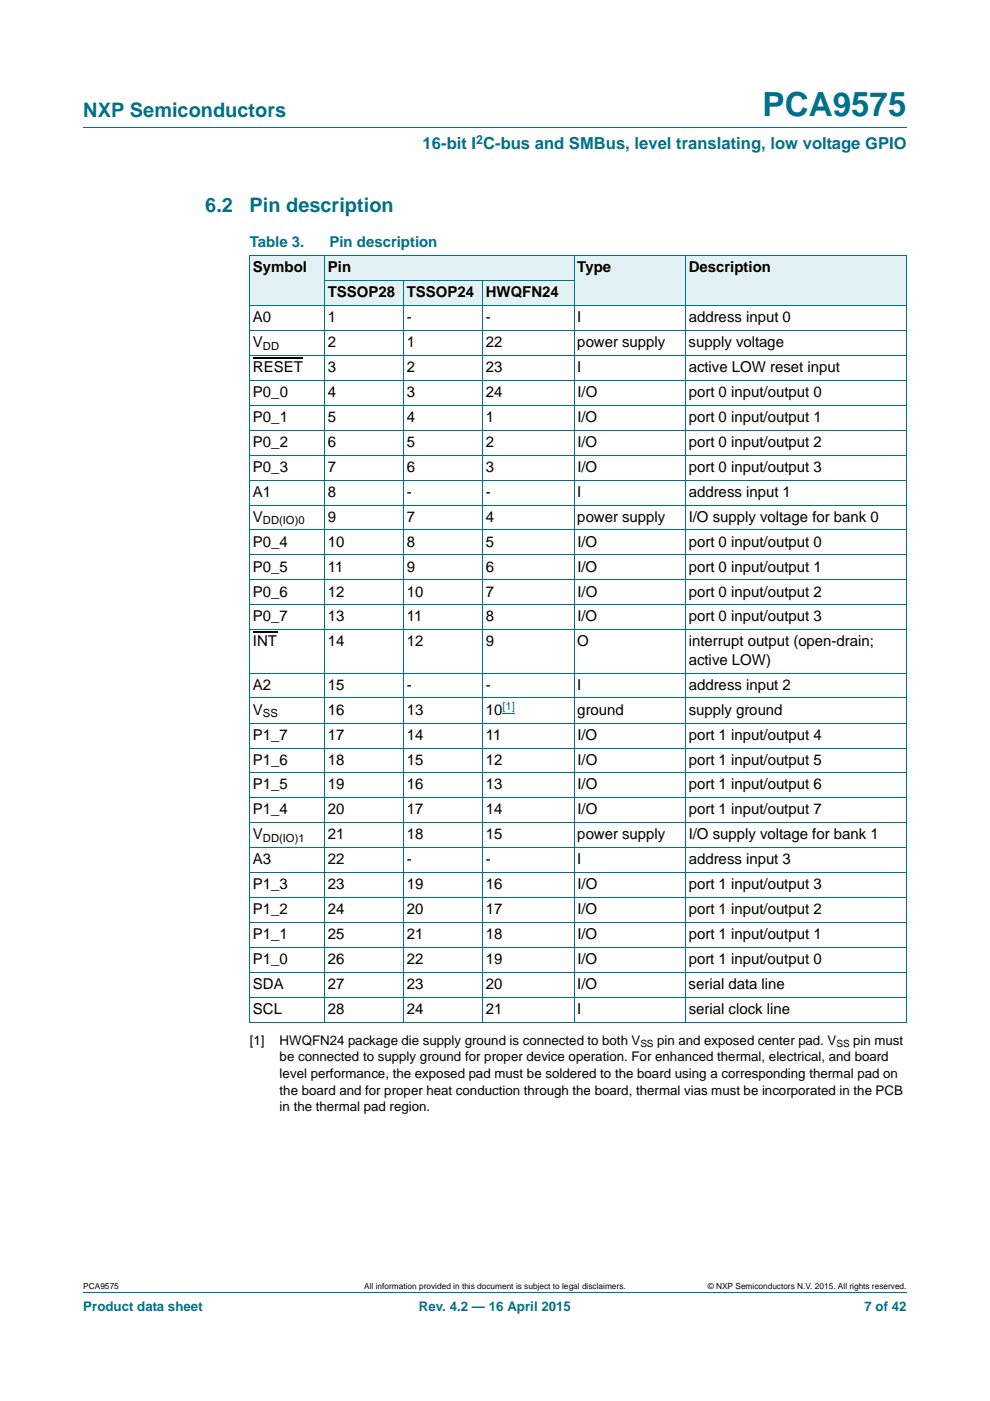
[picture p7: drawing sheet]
<svg xmlns="http://www.w3.org/2000/svg" width="210mm" height="297mm" viewBox="0 0 210 297" stroke-linecap="round" stroke-linejoin="round" font-family="sans-serif">
<defs><g id="words">
<text font-size="7" fill="#00718a" x="161.7" y="24.6">PCA9575</text>
<g font-size="4.2" fill="#00718a">
<text x="17.7" y="24.9">NXP Semiconductors</text>
<text x="43.5" y="45">6.2</text>
<text x="52.9" y="45">Pin description</text>
</g>
<text font-size="3.5" fill="#00718a" x="89.6" y="31.6">16-bit I C-bus and SMBus, level translating, low voltage GPIO</text>
<g font-size="3.2" fill="#00718a">
<text x="53" y="52.4">Table 3.</text>
<text x="69.9" y="52.4">Pin description</text>
</g>
<g font-size="3.2">
<text x="53.7" y="57.7">Symbol</text>
<text x="69.5" y="57.7">Pin</text>
<text x="122.4" y="57.7">Type</text>
<text x="146.1" y="57.7">Description</text>
<text x="69.5" y="63">TSSOP28</text>
<text x="86.3" y="63">TSSOP24</text>
<text x="103" y="63">HWQFN24</text>
<text x="53.7" y="68.3">A0</text>
<text x="69.5" y="68.3">1</text>
<text x="86.3" y="68.3">-</text>
<text x="103" y="68.3">-</text>
<text x="122.4" y="68.3">I</text>
<text x="146.1" y="68.3">address input 0</text>
<text x="53.7" y="73.6">V</text>
<text x="69.5" y="73.6">2</text>
<text x="86.3" y="73.6">1</text>
<text x="103" y="73.6">22</text>
<text x="122.4" y="73.6">power supply</text>
<text x="146.1" y="73.6">supply voltage</text>
<text x="53.7" y="78.8">RESET</text>
<text x="69.5" y="78.8">3</text>
<text x="86.3" y="78.8">2</text>
<text x="103" y="78.8">23</text>
<text x="122.4" y="78.8">I</text>
<text x="146.1" y="78.8">active LOW reset input</text>
<text x="53.7" y="84.1">P0_0</text>
<text x="53.7" y="89.4">P0_1</text>
<text x="69.5" y="84.1">4</text>
<text x="69.5" y="89.4">5</text>
<text x="86.3" y="84.1">3</text>
<text x="86.3" y="89.4">4</text>
<text x="103" y="84.1">24</text>
<text x="103" y="89.4">1</text>
<text x="122.5" y="89.4">I/O</text>
<text x="122.5" y="84.1">I/O</text>
<text x="146.1" y="89.4">port 0 input/output 1</text>
<text x="146.1" y="84.1">port 0 input/output 0</text>
<text x="53.7" y="94.7">P0_2</text>
<text x="69.5" y="94.7">6</text>
<text x="86.3" y="94.7">5</text>
<text x="103" y="94.7">2</text>
<text x="122.5" y="94.7">I/O</text>
<text x="146.1" y="94.7">port 0 input/output 2</text>
<text x="53.7" y="100">P0_3</text>
<text x="69.5" y="100">7</text>
<text x="86.3" y="100">6</text>
<text x="103" y="100">3</text>
<text x="122.5" y="100">I/O</text>
<text x="146.1" y="100">port 0 input/output 3</text>
<text x="53.7" y="105.3">A1</text>
<text x="69.5" y="105.3">8</text>
<text x="86.3" y="105.3">-</text>
<text x="103" y="105.3">-</text>
<text x="122.4" y="105.3">I</text>
<text x="146.1" y="105.3">address input 1</text>
<text x="53.7" y="110.6">V</text>
<text x="69.5" y="110.6">9</text>
<text x="86.3" y="110.6">7</text>
<text x="103" y="110.6">4</text>
<text x="122.4" y="110.6">power supply</text>
<text x="146.1" y="110.6">I/O supply voltage for bank 0</text>
<text x="53.7" y="115.9">P0_4</text>
<text x="69.5" y="115.9">10</text>
<text x="86.3" y="115.9">8</text>
<text x="103" y="115.9">5</text>
<text x="122.5" y="115.9">I/O</text>
<text x="146.1" y="115.9">port 0 input/output 0</text>
<text x="53.7" y="121.2">P0_5</text>
<text x="69.5" y="121.2">11</text>
<text x="86.3" y="121.2">9</text>
<text x="103" y="121.2">6</text>
<text x="122.5" y="121.2">I/O</text>
<text x="146.1" y="121.2">port 0 input/output 1</text>
<text x="53.7" y="126.5">P0_6</text>
<text x="53.7" y="131.8">P0_7</text>
<text x="69.5" y="126.5">12</text>
<text x="69.5" y="131.8">13</text>
<text x="86.3" y="126.5">10</text>
<text x="86.3" y="131.8">11</text>
<text x="103" y="131.8">8</text>
<text x="103.1" y="126.5">7</text>
<text x="122.5" y="131.8">I/O</text>
<text x="122.5" y="126.5">I/O</text>
<text x="146.1" y="131.8">port 0 input/output 3</text>
<text x="146.1" y="126.5">port 0 input/output 2</text>
<text x="53.7" y="137.1">INT</text>
<text x="69.5" y="137.1">14</text>
<text x="86.3" y="137.1">12</text>
<text x="103" y="137.1">9</text>
<text x="122.5" y="137.1">O</text>
<text x="146.1" y="137.1">interrupt output (open-drain;</text>
<text x="146.1" y="140.9">active LOW)</text>
<text x="53.7" y="146.2">A2</text>
<text x="69.5" y="146.2">15</text>
<text x="86.3" y="146.2">-</text>
<text x="103" y="146.2">-</text>
<text x="122.4" y="146.2">I</text>
<text x="146.1" y="146.2">address input 2</text>
<text x="53.7" y="151.5">V</text>
<text x="69.5" y="151.5">16</text>
<text x="86.3" y="151.5">13</text>
<text x="103" y="151.5">10</text>
<text x="122.4" y="151.5">ground</text>
<text x="146.1" y="151.5">supply ground</text>
<text x="53.7" y="156.8">P1_7</text>
<text x="69.5" y="156.8">17</text>
<text x="86.3" y="156.8">14</text>
<text x="103" y="156.8">11</text>
<text x="122.5" y="156.8">I/O</text>
<text x="146.1" y="156.8">port 1 input/output 4</text>
<text x="53.7" y="162.1">P1_6</text>
<text x="53.7" y="167.4">P1_5</text>
<text x="69.5" y="162.1">18</text>
<text x="69.5" y="167.4">19</text>
<text x="86.3" y="162.1">15</text>
<text x="86.3" y="167.4">16</text>
<text x="103" y="162.1">12</text>
<text x="103" y="167.4">13</text>
<text x="122.5" y="162.1">I/O</text>
<text x="122.5" y="167.4">I/O</text>
<text x="146.1" y="162.1">port 1 input/output 5</text>
<text x="146.1" y="167.4">port 1 input/output 6</text>
<text x="53.7" y="172.7">P1_4</text>
<text x="69.5" y="172.7">20</text>
<text x="86.3" y="172.7">17</text>
<text x="103" y="172.7">14</text>
<text x="122.5" y="172.7">I/O</text>
<text x="146.1" y="172.7">port 1 input/output 7</text>
<text x="53.7" y="178">V</text>
<text x="69.5" y="178">21</text>
<text x="86.3" y="178">18</text>
<text x="103" y="178">15</text>
<text x="122.5" y="178">power supply</text>
<text x="146.1" y="178">I/O supply voltage for bank 1</text>
<text x="53.7" y="183.3">A3</text>
<text x="69.5" y="183.3">22</text>
<text x="86.3" y="183.3">-</text>
<text x="103" y="183.3">-</text>
<text x="122.4" y="183.3">I</text>
<text x="146.1" y="183.3">address input 3</text>
<text x="53.7" y="188.6">P1_3</text>
<text x="69.5" y="188.6">23</text>
<text x="86.3" y="188.6">19</text>
<text x="103" y="188.6">16</text>
<text x="122.5" y="188.6">I/O</text>
<text x="146.1" y="188.6">port 1 input/output 3</text>
<text x="53.7" y="193.8">P1_2</text>
<text x="69.5" y="193.8">24</text>
<text x="86.3" y="193.8">20</text>
<text x="103" y="193.8">17</text>
<text x="122.5" y="193.8">I/O</text>
<text x="146.1" y="193.8">port 1 input/output 2</text>
<text x="53.7" y="199.1">P1_1</text>
<text x="69.5" y="199.1">25</text>
<text x="86.3" y="199.1">21</text>
<text x="103" y="199.1">18</text>
<text x="122.5" y="199.1">I/O</text>
<text x="146.1" y="199.1">port 1 input/output 1</text>
<text x="53.6" y="209.7">SDA</text>
<text x="53.6" y="204.4">P1_0</text>
<text x="69.5" y="209.7">27</text>
<text x="69.5" y="204.4">26</text>
<text x="86.3" y="209.7">23</text>
<text x="86.3" y="204.4">22</text>
<text x="103" y="209.7">20</text>
<text x="103" y="204.4">19</text>
<text x="122.4" y="209.7">I/O</text>
<text x="122.5" y="204.4">I/O</text>
<text x="146.1" y="209.7">serial data line</text>
<text x="146.1" y="204.4">port 1 input/output 0</text>
<text x="53.6" y="215">SCL</text>
<text x="69.5" y="215">28</text>
<text x="86.3" y="215">24</text>
<text x="103" y="215">21</text>
<text x="122.4" y="215">I</text>
<text x="146.1" y="215">serial clock line</text>
</g>
<g font-size="2.8">
<text x="53" y="221.5">[1]</text>
<text x="59.3" y="221.5">HWQFN24 package die supply ground is connected to both V</text>
<text x="139.4" y="221.5">pin and exposed center pad. V</text>
<text x="181" y="221.5">pin must</text>
<text x="59.3" y="225">be connected to supply ground for proper device operation. For enhanced thermal, electrical, and board</text>
<text x="59.3" y="228.5">level performance, the exposed pad must be soldered to the board using a corresponding thermal pad on</text>
<text x="59.3" y="232.1">the board and for proper heat conduction through the board, thermal vias must be incorporated in the PCB</text>
<text x="59.3" y="235.6">in the thermal pad region.</text>
</g>
<g font-size="2.8" fill="#00718a">
<text x="17.7" y="277.9">Product data sheet</text>
<text x="88.9" y="277.9">Rev. 4.2 — 16 April 2015</text>
<text x="183.4" y="277.9">7 of 42</text>
</g>
<text font-size="2.6" fill="#00718a" x="101" y="30.5">2</text>
<g font-size="2.4">
<text x="55.8" y="74.1">DD</text>
<text x="55.8" y="111.2">DD(IO)0</text>
<text x="55.8" y="152.1">SS</text>
<text x="55.8" y="178.5">DD(IO)1</text>
</g>
<text font-size="2.4" fill="#00f" x="106.6" y="150.6">[1]</text>
<g font-size="2.1">
<text x="135.8" y="222">SS</text>
<text x="177.4" y="222">SS</text>
</g>
<g font-size="1.8">
<text x="17.7" y="273.3">PCA9575</text>
<text x="77.3" y="273.3">All information provided in this document is subject to legal disclaimers.</text>
<text x="150.1" y="273.3">© NXP Semiconductors N.V. 2015. All rights reserved.</text>
</g>
</g></defs>
<path d="M17.7 27h174.6M17.7 273.9h174.6" fill="none" stroke="#00718a" stroke-width=".21"/>
<g fill="#e2f1f4">
<path d="M53 54.1h15.8v10.6h-15.8z"/>
<path d="M68.8 54.1h53v5.3h-53z"/>
<path d="M121.8 54.1h23.6v10.6h-23.6z"/>
<path d="M145.4 54.1h46.9v10.6h-46.9z"/>
<path d="M68.8 59.4h16.8v5.3h-16.8z"/>
<path d="M85.6 59.4h16.7v5.3h-16.7z"/>
<path d="M102.3 59.4h19.5v5.3h-19.5z"/>
</g>
<path d="M53.7 75.9h10.5M53.7 134.1h5.1" fill="none" stroke="#000" stroke-width=".23"/>
<path d="M106.6 151.3h2.6" fill="none" stroke="#00f" stroke-width=".21"/>
<g fill="none" stroke="#00718a" stroke-width=".21">
<path d="M52.9 54.2h139.4M53 54.2v162.5M68.8 59.4h53M68.8 54.1v162.7M85.6 59.4v157.4M102.4 59.4v157.4M121.8 54.1v162.7M145.4 54.1v162.7M192.3 54.2v162.5M52.9 64.7h139.4M52.9 70h139.4M52.9 75.3h139.4"/>
<path d="M52.9 80.6h139.4M52.9 85.9h139.4M52.9 91.2h139.4M52.9 96.5h139.4M52.9 101.8h139.4M52.9 107.1h139.4M52.9 112.4h139.4M52.9 117.7h139.4M52.9 122.9h139.4M52.9 128.2h139.4M52.9 133.5h139.4M52.9 142.7h139.4"/>
<path d="M52.9 148h139.4M52.9 153.3h139.4M52.9 158.6h139.4M52.9 163.9h139.4M52.9 169.2h139.4M52.9 174.5h139.4M52.9 179.8h139.4M52.9 185h139.4M52.9 190.3h139.4M52.9 195.6h139.4M52.9 200.9h139.4M52.9 206.2h139.4"/>
<path d="M52.9 211.5h139.4M52.9 216.8h139.4"/>
</g>
<use href="#words"/>
</svg>
